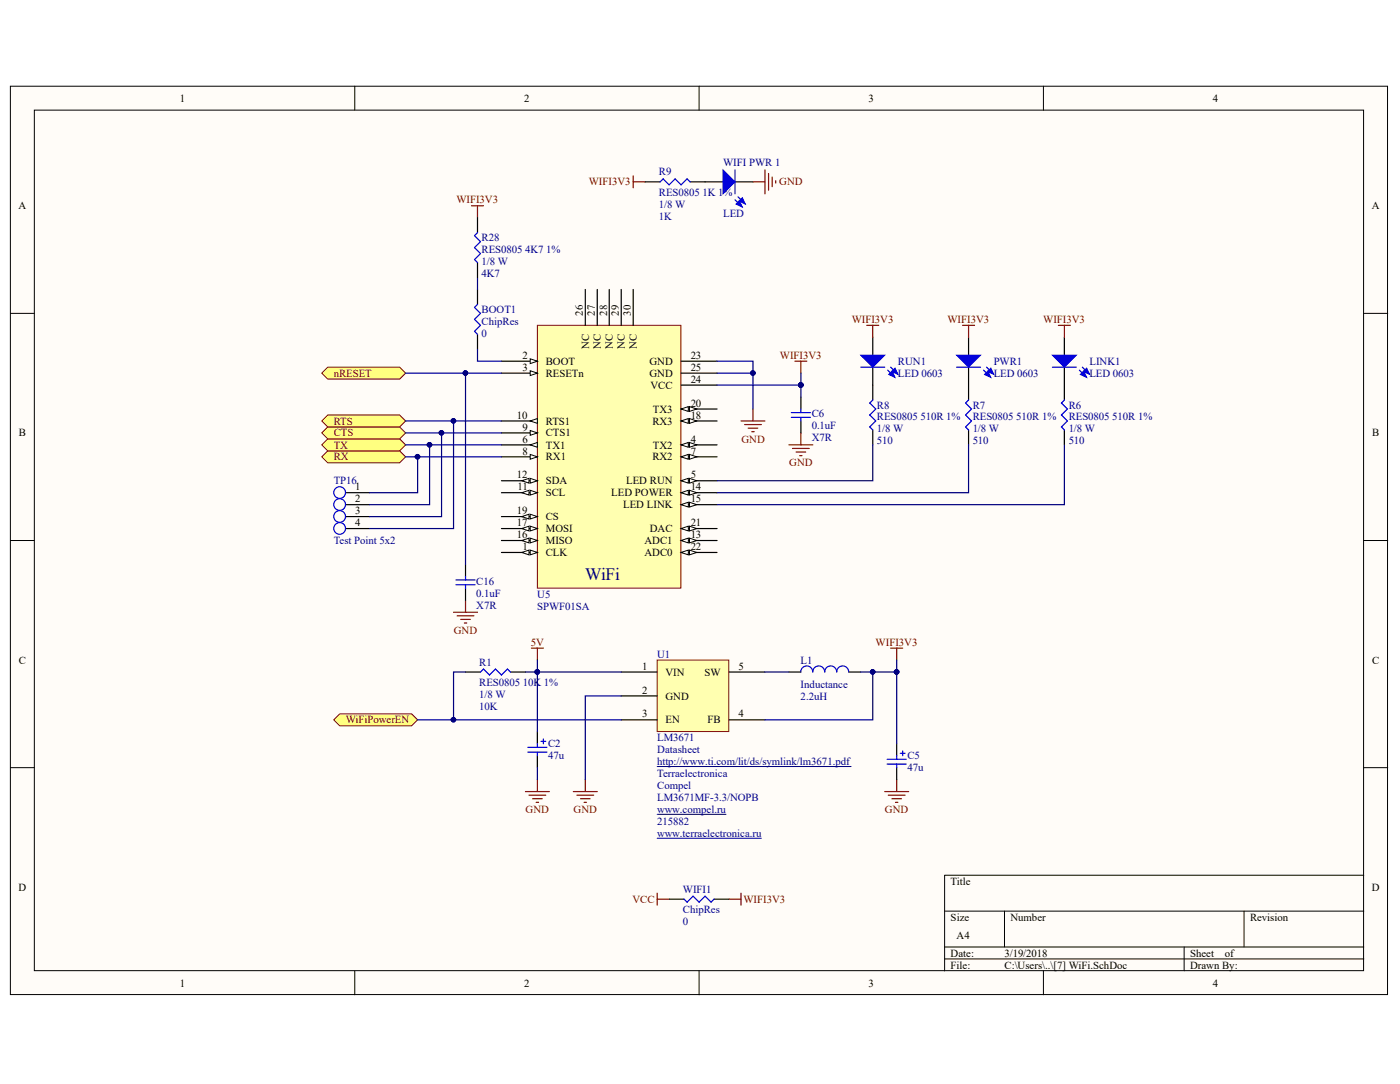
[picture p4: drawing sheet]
<svg xmlns="http://www.w3.org/2000/svg" width="279mm" height="216mm" viewBox="0 0 279 216" stroke-linecap="round" stroke-linejoin="round" font-family="sans-serif">
<defs><g id="words">
<text font-size="3.5" fill="#000080" x="116.6" y="115.5">WiFi</text>
<g font-size="2.2">
<text x="35.9" y="20.3">1</text>
<text x="104.5" y="20.3">2</text>
<text x="173.1" y="20.3">3</text>
<text x="241.8" y="20.3">4</text>
<text x="3.7" y="41.7">A</text>
<text x="273.4" y="41.7">A</text>
<text x="116.2" y="62.9" transform="rotate(-90 116.2 62.9)">26</text>
<text x="118.6" y="62.9" transform="rotate(-90 118.6 62.9)">27</text>
<text x="121" y="62.9" transform="rotate(-90 121 62.9)">28</text>
<text x="123.4" y="62.9" transform="rotate(-90 123.4 62.9)">29</text>
<text x="125.8" y="62.9" transform="rotate(-90 125.8 62.9)">30</text>
<text x="104.1" y="71.5">2</text>
<text x="117.4" y="69.5" transform="rotate(-90 117.4 69.5)">NC</text>
<text x="119.8" y="69.5" transform="rotate(-90 119.8 69.5)">NC</text>
<text x="122.2" y="69.5" transform="rotate(-90 122.2 69.5)">NC</text>
<text x="124.5" y="69.5" transform="rotate(-90 124.5 69.5)">NC</text>
<text x="126.9" y="69.5" transform="rotate(-90 126.9 69.5)">NC</text>
<text x="137.7" y="71.5">23</text>
<text x="104.1" y="73.9">3</text>
<text x="108.8" y="72.7">BOOT</text>
<text x="108.8" y="75">RESETn</text>
<text x="129.4" y="72.7">GND</text>
<text x="129.4" y="75">GND</text>
<text x="129.6" y="77.4">VCC</text>
<text x="137.7" y="76.2">24</text>
<text x="137.7" y="73.9">25</text>
<text x="103" y="83.4">10</text>
<text x="130.2" y="82.2">TX3</text>
<text x="137.7" y="83.4">18</text>
<text x="137.7" y="81">20</text>
<text x="3.8" y="86.9">B</text>
<text x="104.1" y="88.2">6</text>
<text x="104.1" y="85.8">9</text>
<text x="108.8" y="89.3">TX1</text>
<text x="108.8" y="86.9">CTS1</text>
<text x="108.8" y="84.6">RTS1</text>
<text x="130" y="84.6">RX3</text>
<text x="130.2" y="89.3">TX2</text>
<text x="137.7" y="88.2">4</text>
<text x="273.5" y="86.9">B</text>
<text x="103" y="95.3">12</text>
<text x="104.1" y="90.5">8</text>
<text x="108.8" y="91.7">RX1</text>
<text x="130" y="91.7">RX2</text>
<text x="137.7" y="95.3">5</text>
<text x="137.7" y="90.5">7</text>
<text x="70.8" y="97.7">1</text>
<text x="70.8" y="100.1">2</text>
<text x="103.1" y="97.7">11</text>
<text x="108.8" y="98.8">SCL</text>
<text x="108.8" y="96.5">SDA</text>
<text x="121.8" y="98.8">LED POWER</text>
<text x="124.2" y="101.2">LED LINK</text>
<text x="124.8" y="96.5">LED RUN</text>
<text x="137.7" y="97.7">14</text>
<text x="137.7" y="100.1">15</text>
<text x="70.8" y="102.4">3</text>
<text x="70.8" y="104.8">4</text>
<text x="103" y="107.2">16</text>
<text x="103" y="104.8">17</text>
<text x="103" y="102.4">19</text>
<text x="108.8" y="106">MOSI</text>
<text x="108.8" y="103.6">CS</text>
<text x="129.5" y="106">DAC</text>
<text x="137.7" y="107.2">13</text>
<text x="137.7" y="104.8">21</text>
<text x="104.1" y="109.6">1</text>
<text x="108.8" y="110.8">CLK</text>
<text x="108.8" y="108.4">MISO</text>
<text x="128.5" y="108.4">ADC1</text>
<text x="128.5" y="110.8">ADC0</text>
<text x="137.7" y="109.6">22</text>
<text x="3.8" y="132.2">C</text>
<text x="128" y="133.4">1</text>
<text x="132.6" y="134.6">VIN</text>
<text x="140.4" y="134.6">SW</text>
<text x="147.2" y="133.4">5</text>
<text x="273.5" y="132.2">C</text>
<text x="128" y="138.1">2</text>
<text x="128" y="142.9">3</text>
<text x="132.6" y="139.3">GND</text>
<text x="147.2" y="142.9">4</text>
<text x="132.6" y="144.1">EN</text>
<text x="141" y="144.1">FB</text>
<text x="3.7" y="177.4">D</text>
<text x="189.5" y="176.2">Title</text>
<text x="273.4" y="177.4">D</text>
<text x="189.5" y="183.4">Size</text>
<text x="201.4" y="183.4">Number</text>
<text x="249.2" y="183.4">Revision</text>
<text x="189.5" y="190.5">Date:</text>
<text x="190.7" y="187">A4</text>
<text x="200.2" y="190.5">3/19/2018</text>
<text x="237.2" y="190.5">Sheet</text>
<text x="244.1" y="190.5">of</text>
<text x="35.9" y="196.5">1</text>
<text x="104.5" y="196.5">2</text>
<text x="173.1" y="196.5">3</text>
<text x="189.5" y="192.9">File:</text>
<text x="200.2" y="192.9">C:\Users\..\[7] WiFi.SchDoc</text>
<text x="237.2" y="192.9">Drawn By:</text>
<text x="241.8" y="196.5">4</text>
</g>
<g font-size="2.2" fill="#000080">
<text x="131.3" y="34.9">R9</text>
<text x="144.1" y="33.1">WIFI PWR 1</text>
<text x="131.3" y="41.4">1/8 W</text>
<text x="131.3" y="39">RES0805 1K 1%</text>
<text x="131.3" y="43.7">1K</text>
<text x="144.1" y="43.1">LED</text>
<text x="96" y="52.8">1/8 W</text>
<text x="96" y="48">R28</text>
<text x="96" y="50.4">RES0805 4K7 1%</text>
<text x="96" y="55.2">4K7</text>
<text x="96" y="62.3">BOOT1</text>
<text x="96" y="64.7">ChipRes</text>
<text x="96" y="67.1">0</text>
<text x="179" y="72.7">RUN1</text>
<text x="179" y="75">LED 0603</text>
<text x="198.1" y="72.7">PWR1</text>
<text x="198.1" y="75">LED 0603</text>
<text x="217.1" y="72.7">LINK1</text>
<text x="217.1" y="75">LED 0603</text>
<text x="161.8" y="83.1">C6</text>
<text x="174.8" y="81.4">R8</text>
<text x="174.8" y="83.7">RES0805 510R 1%</text>
<text x="193.9" y="81.4">R7</text>
<text x="193.9" y="83.7">RES0805 510R 1%</text>
<text x="213" y="81.4">R6</text>
<text x="213" y="83.7">RES0805 510R 1%</text>
<text x="161.8" y="85.5">0.1uF</text>
<text x="161.8" y="87.9">X7R</text>
<text x="174.8" y="86.1">1/8 W</text>
<text x="174.8" y="88.5">510</text>
<text x="193.9" y="86.1">1/8 W</text>
<text x="193.9" y="88.5">510</text>
<text x="213" y="86.1">1/8 W</text>
<text x="213" y="88.5">510</text>
<text x="66.5" y="96.5">TP16</text>
<text x="66.5" y="108.4">Test Point 5x2</text>
<text x="94.9" y="118.8">0.1uF</text>
<text x="94.9" y="116.5">C16</text>
<text x="107.1" y="119.1">U5</text>
<text x="94.9" y="121.2">X7R</text>
<text x="107.1" y="121.5">SPWF01SA</text>
<text x="131" y="131">U1</text>
<text x="95.5" y="132.6">R1</text>
<text x="95.5" y="136.6">RES0805 10K 1%</text>
<text x="159.6" y="132.2">L1</text>
<text x="159.6" y="137">Inductance</text>
<text x="95.5" y="139">1/8 W</text>
<text x="95.5" y="141.4">10K</text>
<text x="159.6" y="139.3">2.2uH</text>
<text x="109.2" y="148.8">C2</text>
<text x="131" y="147.7">LM3671</text>
<text x="109.2" y="151.3">47u</text>
<text x="131" y="150.1">Datasheet</text>
<text x="131" y="152.4">http://www.ti.com/lit/ds/symlink/lm3671.pdf</text>
<text x="131" y="154.8">Terraelectronica</text>
<text x="180.9" y="153.6">47u</text>
<text x="180.9" y="151.3">C5</text>
<text x="131" y="157.2">Compel</text>
<text x="131" y="159.6">LM3671MF-3.3/NOPB</text>
<text x="131" y="162">www.compel.ru</text>
<text x="131" y="164.3">215882</text>
<text x="131" y="166.7">www.terraelectronica.ru</text>
<text x="136.1" y="177.8">WIFI1</text>
<text x="136.1" y="184.2">0</text>
<text x="136.1" y="181.8">ChipRes</text>
</g>
<g font-size="2.2" fill="#800000">
<text x="91" y="40.5">WIFI3V3</text>
<text x="117.4" y="36.9">WIFI3V3</text>
<text x="155.3" y="36.9">GND</text>
<text x="169.8" y="64.3">WIFI3V3</text>
<text x="188.9" y="64.3">WIFI3V3</text>
<text x="207.9" y="64.3">WIFI3V3</text>
<text x="155.4" y="71.5">WIFI3V3</text>
<text x="66.5" y="75">nRESET</text>
<text x="66.5" y="89.3">TX</text>
<text x="66.5" y="86.9">CTS</text>
<text x="66.5" y="84.6">RTS</text>
<text x="147.8" y="88.2">GND</text>
<text x="66.5" y="91.7">RX</text>
<text x="157.3" y="92.9">GND</text>
<text x="90.5" y="126.2">GND</text>
<text x="105.8" y="128.6">5V</text>
<text x="174.5" y="128.6">WIFI3V3</text>
<text x="68.9" y="144.1">WiFiPowerEN</text>
<text x="104.8" y="162">GND</text>
<text x="114.3" y="162">GND</text>
<text x="176.4" y="162">GND</text>
<text x="126.1" y="179.8">VCC</text>
<text x="148.2" y="179.8">WIFI3V3</text>
</g>
</g></defs>
<g fill="#fffcf8" stroke="#000" stroke-width=".2">
<path d="M2.1 17.2h274.5v180.9h-274.5z"/>
<path d="M6.8 21.9h265v171.4h-265z"/>
</g>
<g fill="none" stroke="#000" stroke-width=".2">
<path d="M70.7 17.2v4.7M139.3 17.2v4.7M208 17.2v4.7M2.1 62.4h4.7M271.8 62.4h4.8M2.1 107.7h4.7M271.8 107.7h4.8M2.1 152.9h4.7M271.8 152.9h4.8M271.8 174.3h-83.5v19.1M70.7 193.4v4.7M139.3 193.4v4.7"/>
<path d="M188.3 181.5h83.5M188.3 188.6h83.5M188.3 191h83.5M200.2 181.5v7.1M208 193.4v4.7M236 188.6v4.8M248 181.5v7.1"/>
</g>
<path d="M147.7 83.8h4.8M148.4 84.6h3.4M149.1 85.3h1.9M149.8 86h.5M150.1 81.5v2.3M157.2 88.6h4.8M158 89.3h3.3M158.7 90h1.9M159.4 90.7h.5M159.6 86.2v2.4" fill="none" stroke="#800000" stroke-width=".24"/>
<g fill="#ffff80" stroke="#800000" stroke-width=".2">
<path d="M64.1 74.3l1.2-1.2h14.4l1.2 1.2-1.2 1.2h-14.4z" fill-rule="evenodd"/>
<path d="M64.1 91l1.2-1.2h14.4l1.2 1.2-1.2 1.2h-14.4z" fill-rule="evenodd"/>
<path d="M64.1 88.6l1.2-1.2h14.4l1.2 1.2-1.2 1.2h-14.4z" fill-rule="evenodd"/>
<path d="M64.1 86.2l1.2-1.2h14.4l1.2 1.2-1.2 1.2h-14.4z" fill-rule="evenodd"/>
<path d="M64.1 83.8l1.2-1.1h14.4l1.2 1.1-1.2 1.2h-14.4z" fill-rule="evenodd"/>
</g>
<path d="M95.2 57.7v2.9M95.2 66.6v3M174 67.2v3.5M174 73.1v3.6M193.1 67.2v3.5M193.1 73.1v3.6M212.2 67.2v3.5M212.2 73.1v3.6" fill="none" stroke="#000" stroke-width=".24"/>
<path d="M95.2 60.6l-.4 .4a.26 .26 0 0 0-.2 .3 .26 .26 0 0 0 .3 .2l.5 .6a.33 .33 0 0 1 .4 .3 .33 .33 0 0 1-.4 .3l-.5 .6a.33 .33 0 0 0-.3 .3 .33 .33 0 0 0 .3 .3l.5 .6a.33 .33 0 0 1 .4 .3 .33 .33 0 0 1-.4 .3l-.6 .6a.36 .36 0 0 0-.1 .4 .36 .36 0 0 0 .3 .3l.2 .2M171.6 73.1h4.7M176.9 73.7l1.2 1.2M177.5 73.1l1.2 1.2M190.7 73.1h4.7M196 73.7l1.2 1.2M196.6 73.1l1.2 1.2M209.8 73.1h4.7M215.1 73.7l1.2 1.2M215.7 73.1l1.2 1.2" fill="none" stroke="#00f" stroke-width=".24"/>
<path d="M92.8 119.6v2.3M90.4 121.9h4.8M91.1 122.7h3.4M91.8 123.4h1.9M92.5 124.1h.5" fill="none" stroke="#800000" stroke-width=".24"/>
<g fill="#00f" stroke="#00f" stroke-width=".2">
<path d="M171.6 70.7h4.7l-2.3 2.4z"/>
<path d="M177.1 74.6l.7-.7 .6 1.3z"/>
<path d="M177.7 74l.7-.7 .6 1.3z"/>
<path d="M190.7 70.7h4.7l-2.3 2.4z"/>
<path d="M196.2 74.6l.7-.7 .6 1.3z"/>
<path d="M196.8 74l.7-.7 .6 1.3z"/>
<path d="M209.8 70.7h4.7l-2.3 2.4z"/>
<path d="M215.3 74.6l.7-.7 .6 1.3z"/>
<path d="M215.9 74l.7-.7 .6 1.3z"/>
</g>
<path d="M131 131.5h14.3v14.2h-14.3z" fill="#ffffb0" stroke="#800000" stroke-width=".2"/>
<path d="M123.8 133.8h7.2M123.8 138.6h7.2M145.3 133.8h7.2M123.8 143.4h7.2M145.3 143.4h7.2" fill="none" stroke="#000" stroke-width=".24"/>
<path d="M131 152.7h38.6M131 162.2h13.7M131 167h20.8" fill="none" stroke="#000080" stroke-width=".2"/>
<g fill="none" stroke="#800000" stroke-width=".24">
<path d="M105.9 129.1h2.4M107.1 129.1v2.4M177.5 129.1h2.4M178.7 129.1v2.4M114.3 157.7h4.7M115 158.4h3.3M115.7 159.1h1.9M116.4 159.8h.5M116.7 155.3v2.4M176.3 157.7h4.8M177.1 158.4h3.3M177.8 159.1h1.9"/>
<path d="M178.5 159.8h.5M178.7 155.3v2.4"/>
</g>
<path d="M66.5 143.4l1.2-1.2h14.3l1.2 1.2-1.2 1.2h-14.3z" fill-rule="evenodd" fill="#ffff80" stroke="#800000" stroke-width=".2"/>
<g fill="none" stroke="#800000" stroke-width=".24">
<path d="M126.2 36.2h2.4M126.2 35v2.4M150.1 36.2h2.4M152.5 33.8v4.8M153.2 34.6v3.3M153.9 35.3v1.9M154.6 36v.5M94 41h2.4M95.2 41v2.4M158.4 71.9h2.4M159.6 71.9v2.4M172.8 64.8h2.3"/>
<path d="M174 64.8v2.4M191.9 64.8h2.3M193.1 64.8v2.4M211 64.8h2.3M212.2 64.8v2.4M104.7 157.7h4.8M105.4 158.4h3.4M106.2 159.1h1.9M106.9 159.8h.4M107.1 155.3v2.4M131 177.9v2.4M131 179.1h2.4"/>
<path d="M145.3 179.1h2.4M147.7 177.9v2.4"/>
</g>
<g fill="none" stroke="#00f" stroke-width=".24">
<path d="M146.5 33.8v4.8M146.5 39.8l1.2 1.2M147.1 39.2l1.2 1.2M169.2 133.8a1.19 1.19 0 0 0-1.2-1.2 1.19 1.19 0 0 0-1.2 1.2 1.19 1.19 0 0 0-1.2-1.2 1.19 1.19 0 0 0-1.2 1.2 1.19 1.19 0 0 0-1.2-1.2 1.19 1.19 0 0 0-1.2 1.2 1.19 1.19 0 0 0-1.2-1.2 1.19 1.19 0 0 0-1.2 1.2M105.2 148.8h3.8M105.2 149.8h3.8M107.1 148.1v.7M107.1 149.8v.7M107.8 147.7h1M108.3 147.2v.9M176.8 151.2h3.8M176.8 152.2h3.8"/>
<path d="M178.7 150.5v.7M178.7 152.2v.7M179.4 150h1M179.9 149.6v.9M136.4 179.1l.3 .3a.26 .26 0 0 0 .3 .3 .26 .26 0 0 0 .2-.3l.6-.6a.33 .33 0 0 1 .3-.3 .33 .33 0 0 1 .4 .3l.5 .5a.33 .33 0 0 0 .3 .4 .33 .33 0 0 0 .4-.4l.5-.5a.33 .33 0 0 1 .3-.3 .33 .33 0 0 1 .4 .3l.6 .6a.36 .36 0 0 0 .4 .2 .36 .36 0 0 0 .2-.3l.2-.2"/>
</g>
<path d="M140.5 36.2h3.6M146.5 36.2h3.6M157.2 133.8h2.4M169.2 133.8h2.4M107.1 145.8v2.3M107.1 150.5v2.4M178.7 148.1v2.4M178.7 152.9v2.4M133.4 179.1h3M142.3 179.1h3" fill="none" stroke="#000" stroke-width=".24"/>
<g fill="#00f" stroke="#00f" stroke-width=".2">
<path d="M144.1 33.8l2.4 2.4-2.4 2.4z"/>
<path d="M147.3 40.1l.7-.7 .6 1.3z"/>
<path d="M146.7 40.7l.7-.7 .6 1.2z"/>
</g>
<g fill="#000080" stroke="#000080" stroke-width=".2">
<circle cx="178.7" cy="133.8" r=".45"/>
<circle cx="159.6" cy="76.7" r=".45"/>
</g>
<path d="M107.1 64.8h28.6v52.3h-28.6z" fill="#ffffb0" stroke="#800000" stroke-width=".2"/>
<path d="M99.9 110h7.2" fill="none" stroke="#000" stroke-width=".24"/>
<g fill="#fffcf8" stroke="#000" stroke-width=".2">
<path d="M105.7 109.6l1.4 .4-1.4 .5z"/>
<path d="M104 110l1.4-.4v.9z"/>
</g>
<path d="M99.9 71.9h7.2" fill="none" stroke="#000" stroke-width=".24"/>
<path d="M105.7 71.5l1.4 .4-1.4 .5z" fill="#fffcf8" stroke="#000" stroke-width=".2"/>
<path d="M99.9 74.3h7.2" fill="none" stroke="#000" stroke-width=".24"/>
<path d="M105.7 73.8l1.4 .5-1.4 .5z" fill="#fffcf8" stroke="#000" stroke-width=".2"/>
<path d="M135.8 88.6h7.1" fill="none" stroke="#000" stroke-width=".24"/>
<g fill="#fffcf8" stroke="#000" stroke-width=".2">
<path d="M135.8 88.6l1.4-.5v1z"/>
<path d="M137.4 88.1l1.5 .5-1.5 .5z"/>
</g>
<path d="M135.8 95.7h7.1" fill="none" stroke="#000" stroke-width=".24"/>
<g fill="#fffcf8" stroke="#000" stroke-width=".2">
<path d="M135.8 95.7l1.4-.4v.9z"/>
<path d="M137.4 95.3l1.5 .4-1.5 .5z"/>
</g>
<path d="M99.9 88.6h7.2" fill="none" stroke="#000" stroke-width=".24"/>
<path d="M105.7 88.6l1.4-.5v1z" fill="#fffcf8" stroke="#000" stroke-width=".2"/>
<path d="M135.8 91h7.1" fill="none" stroke="#000" stroke-width=".24"/>
<g fill="#fffcf8" stroke="#000" stroke-width=".2">
<path d="M135.8 91l1.4-.5v1z"/>
<path d="M137.4 90.5l1.5 .5-1.5 .5z"/>
</g>
<path d="M99.9 91h7.2" fill="none" stroke="#000" stroke-width=".24"/>
<path d="M105.7 90.5l1.4 .5-1.4 .5z" fill="#fffcf8" stroke="#000" stroke-width=".2"/>
<path d="M99.9 86.2h7.2" fill="none" stroke="#000" stroke-width=".24"/>
<path d="M105.7 85.7l1.4 .5-1.4 .5z" fill="#fffcf8" stroke="#000" stroke-width=".2"/>
<path d="M99.9 83.8h7.2" fill="none" stroke="#000" stroke-width=".24"/>
<path d="M105.7 83.8l1.4-.4v.9z" fill="#fffcf8" stroke="#000" stroke-width=".2"/>
<path d="M99.9 98.1h7.2" fill="none" stroke="#000" stroke-width=".24"/>
<g fill="#fffcf8" stroke="#000" stroke-width=".2">
<path d="M105.7 97.7l1.4 .4-1.4 .5z"/>
<path d="M104 98.1l1.4-.4v.9z"/>
</g>
<path d="M99.9 95.7h7.2" fill="none" stroke="#000" stroke-width=".24"/>
<g fill="#fffcf8" stroke="#000" stroke-width=".2">
<path d="M105.7 95.3l1.4 .4-1.4 .5z"/>
<path d="M104 95.7l1.4-.4v.9z"/>
</g>
<path d="M135.8 107.7h7.1" fill="none" stroke="#000" stroke-width=".24"/>
<g fill="#fffcf8" stroke="#000" stroke-width=".2">
<path d="M135.8 107.7l1.4-.5v.9z"/>
<path d="M137.4 107.2l1.5 .5-1.5 .4z"/>
</g>
<path d="M135.8 98.1h7.1" fill="none" stroke="#000" stroke-width=".24"/>
<g fill="#fffcf8" stroke="#000" stroke-width=".2">
<path d="M135.8 98.1l1.4-.4v.9z"/>
<path d="M137.4 97.7l1.5 .4-1.5 .5z"/>
</g>
<path d="M135.8 100.5h7.1" fill="none" stroke="#000" stroke-width=".24"/>
<g fill="#fffcf8" stroke="#000" stroke-width=".2">
<path d="M135.8 100.5l1.4-.5v1z"/>
<path d="M137.4 100l1.5 .5-1.5 .5z"/>
</g>
<path d="M99.9 107.7h7.2" fill="none" stroke="#000" stroke-width=".24"/>
<g fill="#fffcf8" stroke="#000" stroke-width=".2">
<path d="M105.7 107.2l1.4 .5-1.4 .4z"/>
<path d="M104 107.7l1.4-.5v.9z"/>
</g>
<path d="M99.9 105.3h7.2" fill="none" stroke="#000" stroke-width=".24"/>
<g fill="#fffcf8" stroke="#000" stroke-width=".2">
<path d="M105.7 104.8l1.4 .5-1.4 .4z"/>
<path d="M104 105.3l1.4-.5v.9z"/>
</g>
<path d="M135.8 83.8h7.1" fill="none" stroke="#000" stroke-width=".24"/>
<g fill="#fffcf8" stroke="#000" stroke-width=".2">
<path d="M135.8 83.8l1.4-.4v.9z"/>
<path d="M137.4 83.4l1.5 .4-1.5 .5z"/>
</g>
<path d="M99.9 102.9h7.2" fill="none" stroke="#000" stroke-width=".24"/>
<g fill="#fffcf8" stroke="#000" stroke-width=".2">
<path d="M105.7 102.4l1.4 .5-1.4 .5z"/>
<path d="M104 102.9l1.4-.5v1z"/>
</g>
<path d="M135.8 81.5h7.1" fill="none" stroke="#000" stroke-width=".24"/>
<g fill="#fffcf8" stroke="#000" stroke-width=".2">
<path d="M135.8 81.5l1.4-.5v.9z"/>
<path d="M137.4 81l1.5 .5-1.5 .4z"/>
</g>
<path d="M135.8 105.3h7.1" fill="none" stroke="#000" stroke-width=".24"/>
<g fill="#fffcf8" stroke="#000" stroke-width=".2">
<path d="M135.8 105.3l1.4-.5v.9z"/>
<path d="M137.4 104.8l1.5 .5-1.5 .4z"/>
</g>
<path d="M135.8 110h7.1" fill="none" stroke="#000" stroke-width=".24"/>
<g fill="#fffcf8" stroke="#000" stroke-width=".2">
<path d="M135.8 110l1.4-.4v.9z"/>
<path d="M137.4 109.6l1.5 .4-1.5 .5z"/>
</g>
<g fill="none" stroke="#000" stroke-width=".24">
<path d="M128.6 36.2h3M137.5 36.2h3M95.2 43.4v2.9M95.2 52.3v3M116.7 57.7v7.1M119 57.7v7.1M121.4 57.7v7.1M123.8 57.7v7.1M126.2 57.7v7.1M135.8 71.9h7.1M135.8 76.7h7.1M135.8 74.3h7.1"/>
<path d="M159.6 79.1v2.4M174 76.7v3M193.1 76.7v3M212.2 76.7v3M68.9 98.1h4.8M159.6 83.8v2.4M174 85.6v3M193.1 85.6v3M212.2 85.6v3M68.9 100.5h4.8M68.9 102.9h4.8M68.9 105.3h4.8"/>
<path d="M92.8 112.4v2.4M92.8 117.2v2.4M92.8 133.8h3M101.7 133.8h3"/>
</g>
<g fill="none" stroke="#00f" stroke-width=".24">
<path d="M131.6 36.2l.3-.3a.26 .26 0 0 1 .3-.3 .26 .26 0 0 1 .3 .3l.5 .6a.33 .33 0 0 0 .4 .3 .33 .33 0 0 0 .3-.3l.5-.5a.33 .33 0 0 1 .4-.4 .33 .33 0 0 1 .3 .4l.5 .5a.33 .33 0 0 0 .4 .3 .33 .33 0 0 0 .3-.3l.6-.6a.36 .36 0 0 1 .4-.2 .36 .36 0 0 1 .3 .3l.1 .2M95.2 46.3l-.4 .4a.26 .26 0 0 0-.2 .3 .26 .26 0 0 0 .3 .2l.5 .6a.33 .33 0 0 1 .4 .3 .33 .33 0 0 1-.4 .4l-.5 .5a.33 .33 0 0 0-.3 .3 .33 .33 0 0 0 .3 .4l.5 .5a.33 .33 0 0 1 .4 .3 .33 .33 0 0 1-.4 .3l-.6 .7a.36 .36 0 0 0-.1 .3 .36 .36 0 0 0 .3 .3l.2 .2M174 79.7l-.4 .3a.26 .26 0 0 0-.2 .3 .26 .26 0 0 0 .2 .3l.6 .5a.33 .33 0 0 1 .4 .4 .33 .33 0 0 1-.4 .3l-.5 .5a.33 .33 0 0 0-.3 .4 .33 .33 0 0 0 .3 .3l.5 .5a.33 .33 0 0 1 .4 .3 .33 .33 0 0 1-.4 .4l-.6 .6a.36 .36 0 0 0-.1 .4 .36 .36 0 0 0 .3 .2l.2 .2M193.1 79.7l-.4 .3a.26 .26 0 0 0-.2 .3 .26 .26 0 0 0 .2 .3l.6 .5a.33 .33 0 0 1 .4 .4 .33 .33 0 0 1-.4 .3l-.5 .5a.33 .33 0 0 0-.3 .4 .33 .33 0 0 0 .3 .3l.5 .5a.33 .33 0 0 1 .4 .3 .33 .33 0 0 1-.4 .4l-.6 .6a.36 .36 0 0 0-.1 .4 .36 .36 0 0 0 .3 .2l.2 .2M212.2 79.7l-.4 .3a.26 .26 0 0 0-.2 .3 .26 .26 0 0 0 .2 .3l.6 .5a.33 .33 0 0 1 .3 .4 .33 .33 0 0 1-.3 .3l-.5 .5a.33 .33 0 0 0-.3 .4 .33 .33 0 0 0 .3 .3l.5 .5a.33 .33 0 0 1 .3 .3 .33 .33 0 0 1-.3 .4l-.6 .6a.36 .36 0 0 0-.1 .4 .36 .36 0 0 0 .3 .2l.2 .2M157.7 83.1h3.8M157.7 82.2h3.8M159.6 81.5v.7M159.6 83.1v.7M90.9 116.5h3.8M90.9 115.5h3.8M92.8 114.8v.7"/>
<path d="M92.8 116.5v.7M95.8 133.8l.3-.3a.26 .26 0 0 1 .3-.2 .26 .26 0 0 1 .3 .2l.5 .6a.33 .33 0 0 0 .4 .3 .33 .33 0 0 0 .3-.3l.5-.5a.33 .33 0 0 1 .4-.3 .33 .33 0 0 1 .3 .3l.5 .5a.33 .33 0 0 0 .3 .3 .33 .33 0 0 0 .4-.3l.6-.6a.36 .36 0 0 1 .4-.1 .36 .36 0 0 1 .2 .3l.2 .1"/>
<circle cx="67.7" cy="98.1" r="1.17"/>
<circle cx="67.7" cy="100.5" r="1.17"/>
<circle cx="67.7" cy="105.2" r="1.17"/>
<circle cx="67.7" cy="102.9" r="1.17"/>
</g>
<g fill="none" stroke="#000080" stroke-width=".24">
<path d="M95.2 55.3v2.4M80.9 74.3h19M92.8 74.3v38.1M95.2 69.6v2.3h4.7M142.9 71.9h7.2v9.6M142.9 76.7h16.7M142.9 74.3h7.2M159.6 74.3v4.8M80.9 91h19M80.9 88.6h19M80.9 86.2h19M80.9 83.8h19"/>
<path d="M83.2 91v7.1h-9.5M85.6 88.6v11.9h-11.9M88 86.2v16.7h-14.3M90.4 83.8v21.5h-16.7M174 88.6v7.1h-31.1M193.1 88.6v9.5h-50.2M212.2 88.6v11.9h-69.3M92.8 133.8h-2.4v9.6M107.1 131.5v2.3h-2.4M123.8 138.6h-7.1v16.7M123.8 133.8h-16.7v12M152.5 133.8h4.7"/>
<path d="M171.6 133.8h7.1v14.3M174 133.8v9.6h-21.5M178.7 131.5v2.3M83.2 143.4h40.6M107.1 152.9v2.4"/>
</g>
<g fill="#000080" stroke="#000080" stroke-width=".2">
<circle cx="159.6" cy="76.7" r=".45"/>
<circle cx="92.8" cy="74.3" r=".45"/>
<circle cx="173.9" cy="133.8" r=".45"/>
<circle cx="107.1" cy="133.8" r=".45"/>
<circle cx="178.7" cy="133.8" r=".45"/>
<circle cx="90.4" cy="143.3" r=".45"/>
<circle cx="83.2" cy="91" r=".45"/>
<circle cx="85.6" cy="88.6" r=".45"/>
<circle cx="88" cy="86.2" r=".45"/>
<circle cx="90.4" cy="83.8" r=".45"/>
<circle cx="150.1" cy="74.3" r=".45"/>
</g>
<use href="#words"/>
</svg>
